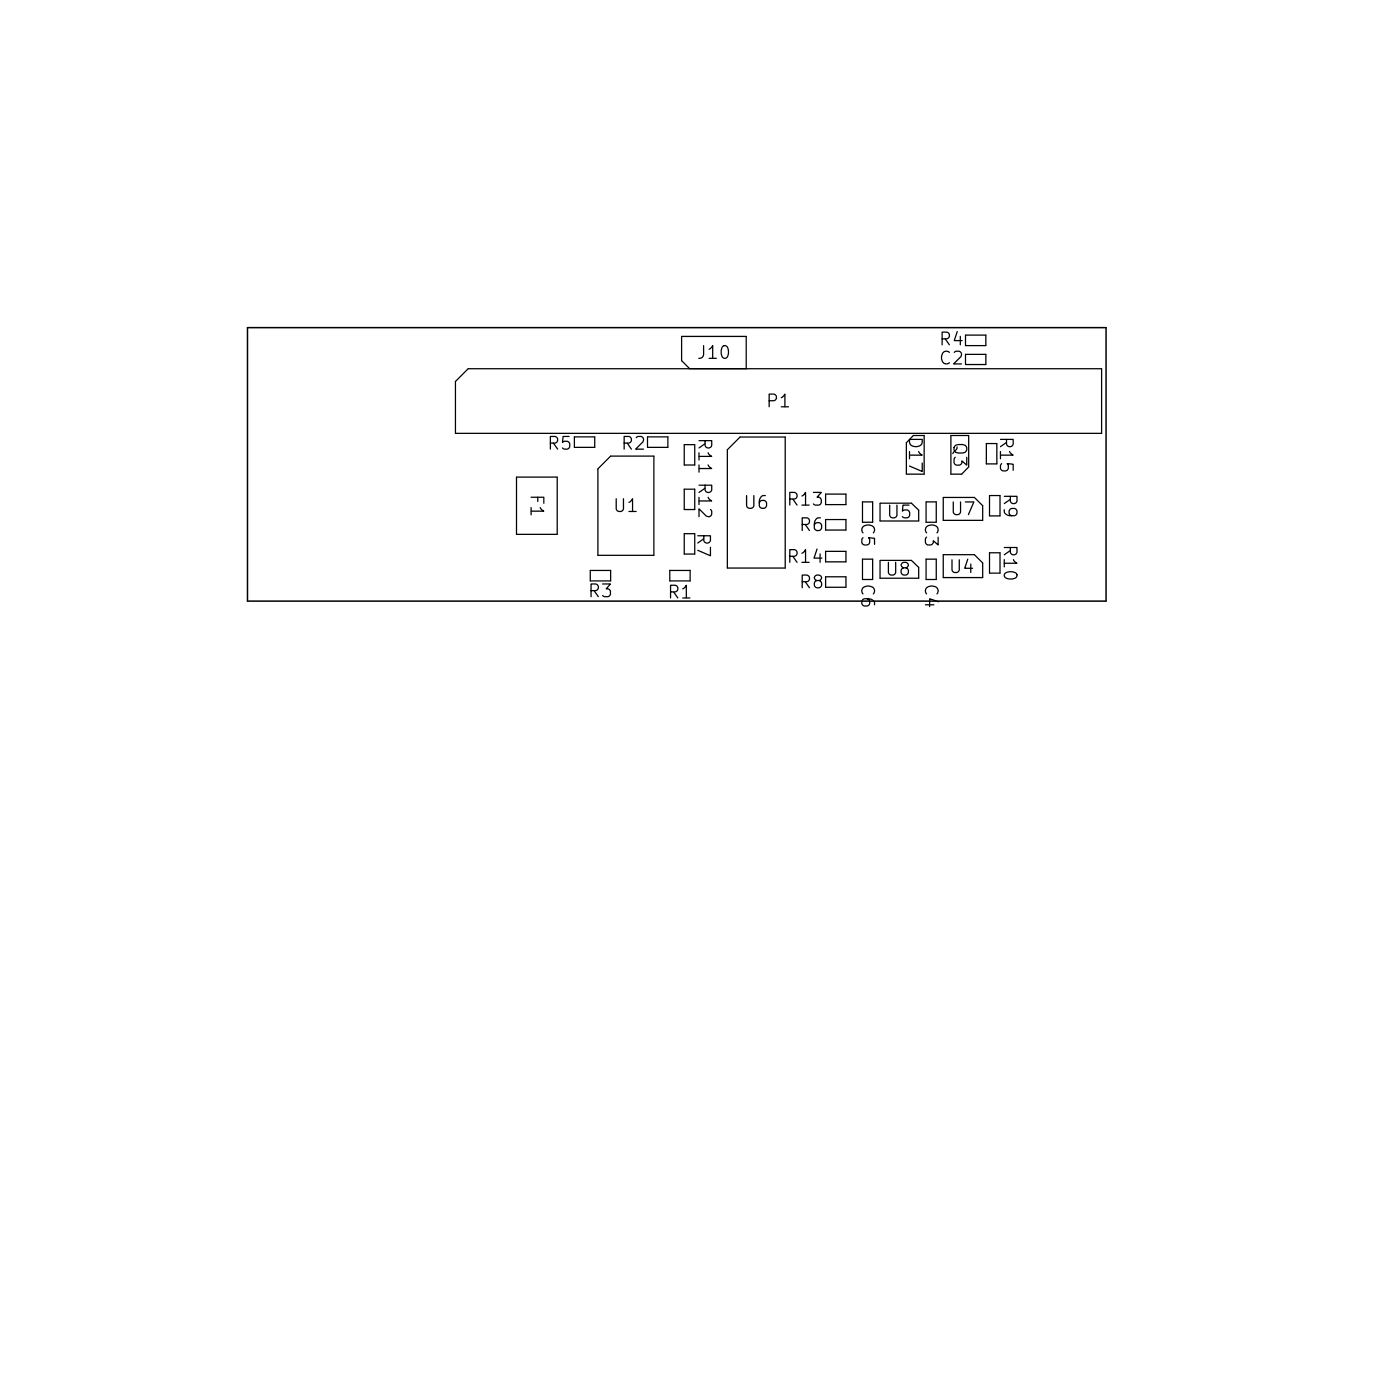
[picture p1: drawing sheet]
<svg xmlns="http://www.w3.org/2000/svg" width="110mm" height="110mm" viewBox="0 0 110 110" stroke-linecap="round" stroke-linejoin="round" font-family="sans-serif">
<defs><g id="words">
<g font-size="1.4">
<text x="55" y="28.2">J10</text>
<text x="73.9" y="28.7">C2</text>
<text x="73.9" y="27.2">R4</text>
<text x="43.1" y="35.4">R5</text>
<text x="48.9" y="35.4">R2</text>
<text x="54.9" y="34.6" transform="rotate(90 54.9 34.6)">R11 R12</text>
<text x="60.4" y="32">P1</text>
<text x="71.5" y="34.5" transform="rotate(90 71.5 34.5)">D17</text>
<text x="75" y="34.8" transform="rotate(90 75 34.8)">Q3</text>
<text x="78.6" y="34.5" transform="rotate(90 78.6 34.5)">R15</text>
<text x="41.7" y="38.9" transform="rotate(90 41.7 38.9)">F1</text>
<text x="48.3" y="40.3">U1</text>
<text x="54.8" y="42" transform="rotate(90 54.8 42)">R7</text>
<text x="58.6" y="40">U6</text>
<text x="62" y="39.8">R13</text>
<text x="62.9" y="41.8">R6</text>
<text x="67.7" y="41.2" transform="rotate(90 67.7 41.2)">C5</text>
<text x="69.8" y="40.8">U5</text>
<text x="72.7" y="41.2" transform="rotate(90 72.7 41.2)">C3</text>
<text x="74.8" y="40.5">U7</text>
<text x="78.9" y="38.9" transform="rotate(90 78.9 38.9)">R9</text>
<text x="46.3" y="47">R3</text>
<text x="52.6" y="47.1">R1</text>
<text x="62" y="44.3">R14</text>
<text x="62.9" y="46.3">R8</text>
<text x="67.7" y="46" transform="rotate(90 67.7 46)">C6</text>
<text x="69.7" y="45.3">U8</text>
<text x="72.7" y="46" transform="rotate(90 72.7 46)">C4</text>
<text x="74.7" y="45.1">U4</text>
<text x="78.9" y="43" transform="rotate(90 78.9 43)">R10</text>
</g>
</g></defs>
<path d="M19.5 25.8h67.5v21.5h-67.5z" fill="none" stroke="#000" stroke-width=".12"/>
<g fill="none" stroke="#000" stroke-width=".1">
<path d="M36.8 29h49.8v5.1h-50.8v-4.1zM40.6 37.5h3.2v4.5h-3.2zM45.2 34.3h1.6v.9h-1.6M48 35.9h3.4v7.8h-4.4v-6.8zM50.9 34.3h1.6v.9h-1.6M54.2 29l-.6-.6v-2h5.1v2.6M54.6 38.5h-.8v1.6h.8M54.6 35h-.8v1.6h.8M58.2 34.4h3.5v10.3h-4.5v-9.3zM64.9 38.8h1.6v.9h-1.6M69.2 39.6v1.4h3v-.9l-.5-.5h-2.5M71.3 34.8v2.5"/>
<path d="M72.7 34.2v3.1M74.2 39.1h2.4l.7 .7v1.1h-3.1zM75.9 26.3h1.6v.9h-1.6M75.9 27.9h1.6v.8h-1.6M76.2 34.2h-1.4v3.1h.8l.6-.6v-2.4M78.4 34.9h-.9v1.6h.9M78.6 39h-.8v1.6h.8M46.4 45.7v-.9h1.6v.9M52.7 45.7v-.9h1.6v.9M54.6 42h-.8v1.6h.8M64.9 40.8h1.6v.9h-1.6M64.9 43.3h1.6v.9h-1.6"/>
<path d="M64.9 45.3h1.6v.9h-1.6M67.8 45.6v-1.6h.8v1.6M67.8 41.1v-1.6h.8v1.6M69.2 44.1v1.4h3v-.9l-.5-.5h-2.5M72.8 45.6v-1.6h.8v1.6M72.8 41.1v-1.6h.8v1.6M74.2 43.6h2.4l.7 .7v1.1h-3.1zM78.6 43.5h-.8v1.6h.8"/>
</g>
<use href="#words"/>
</svg>
